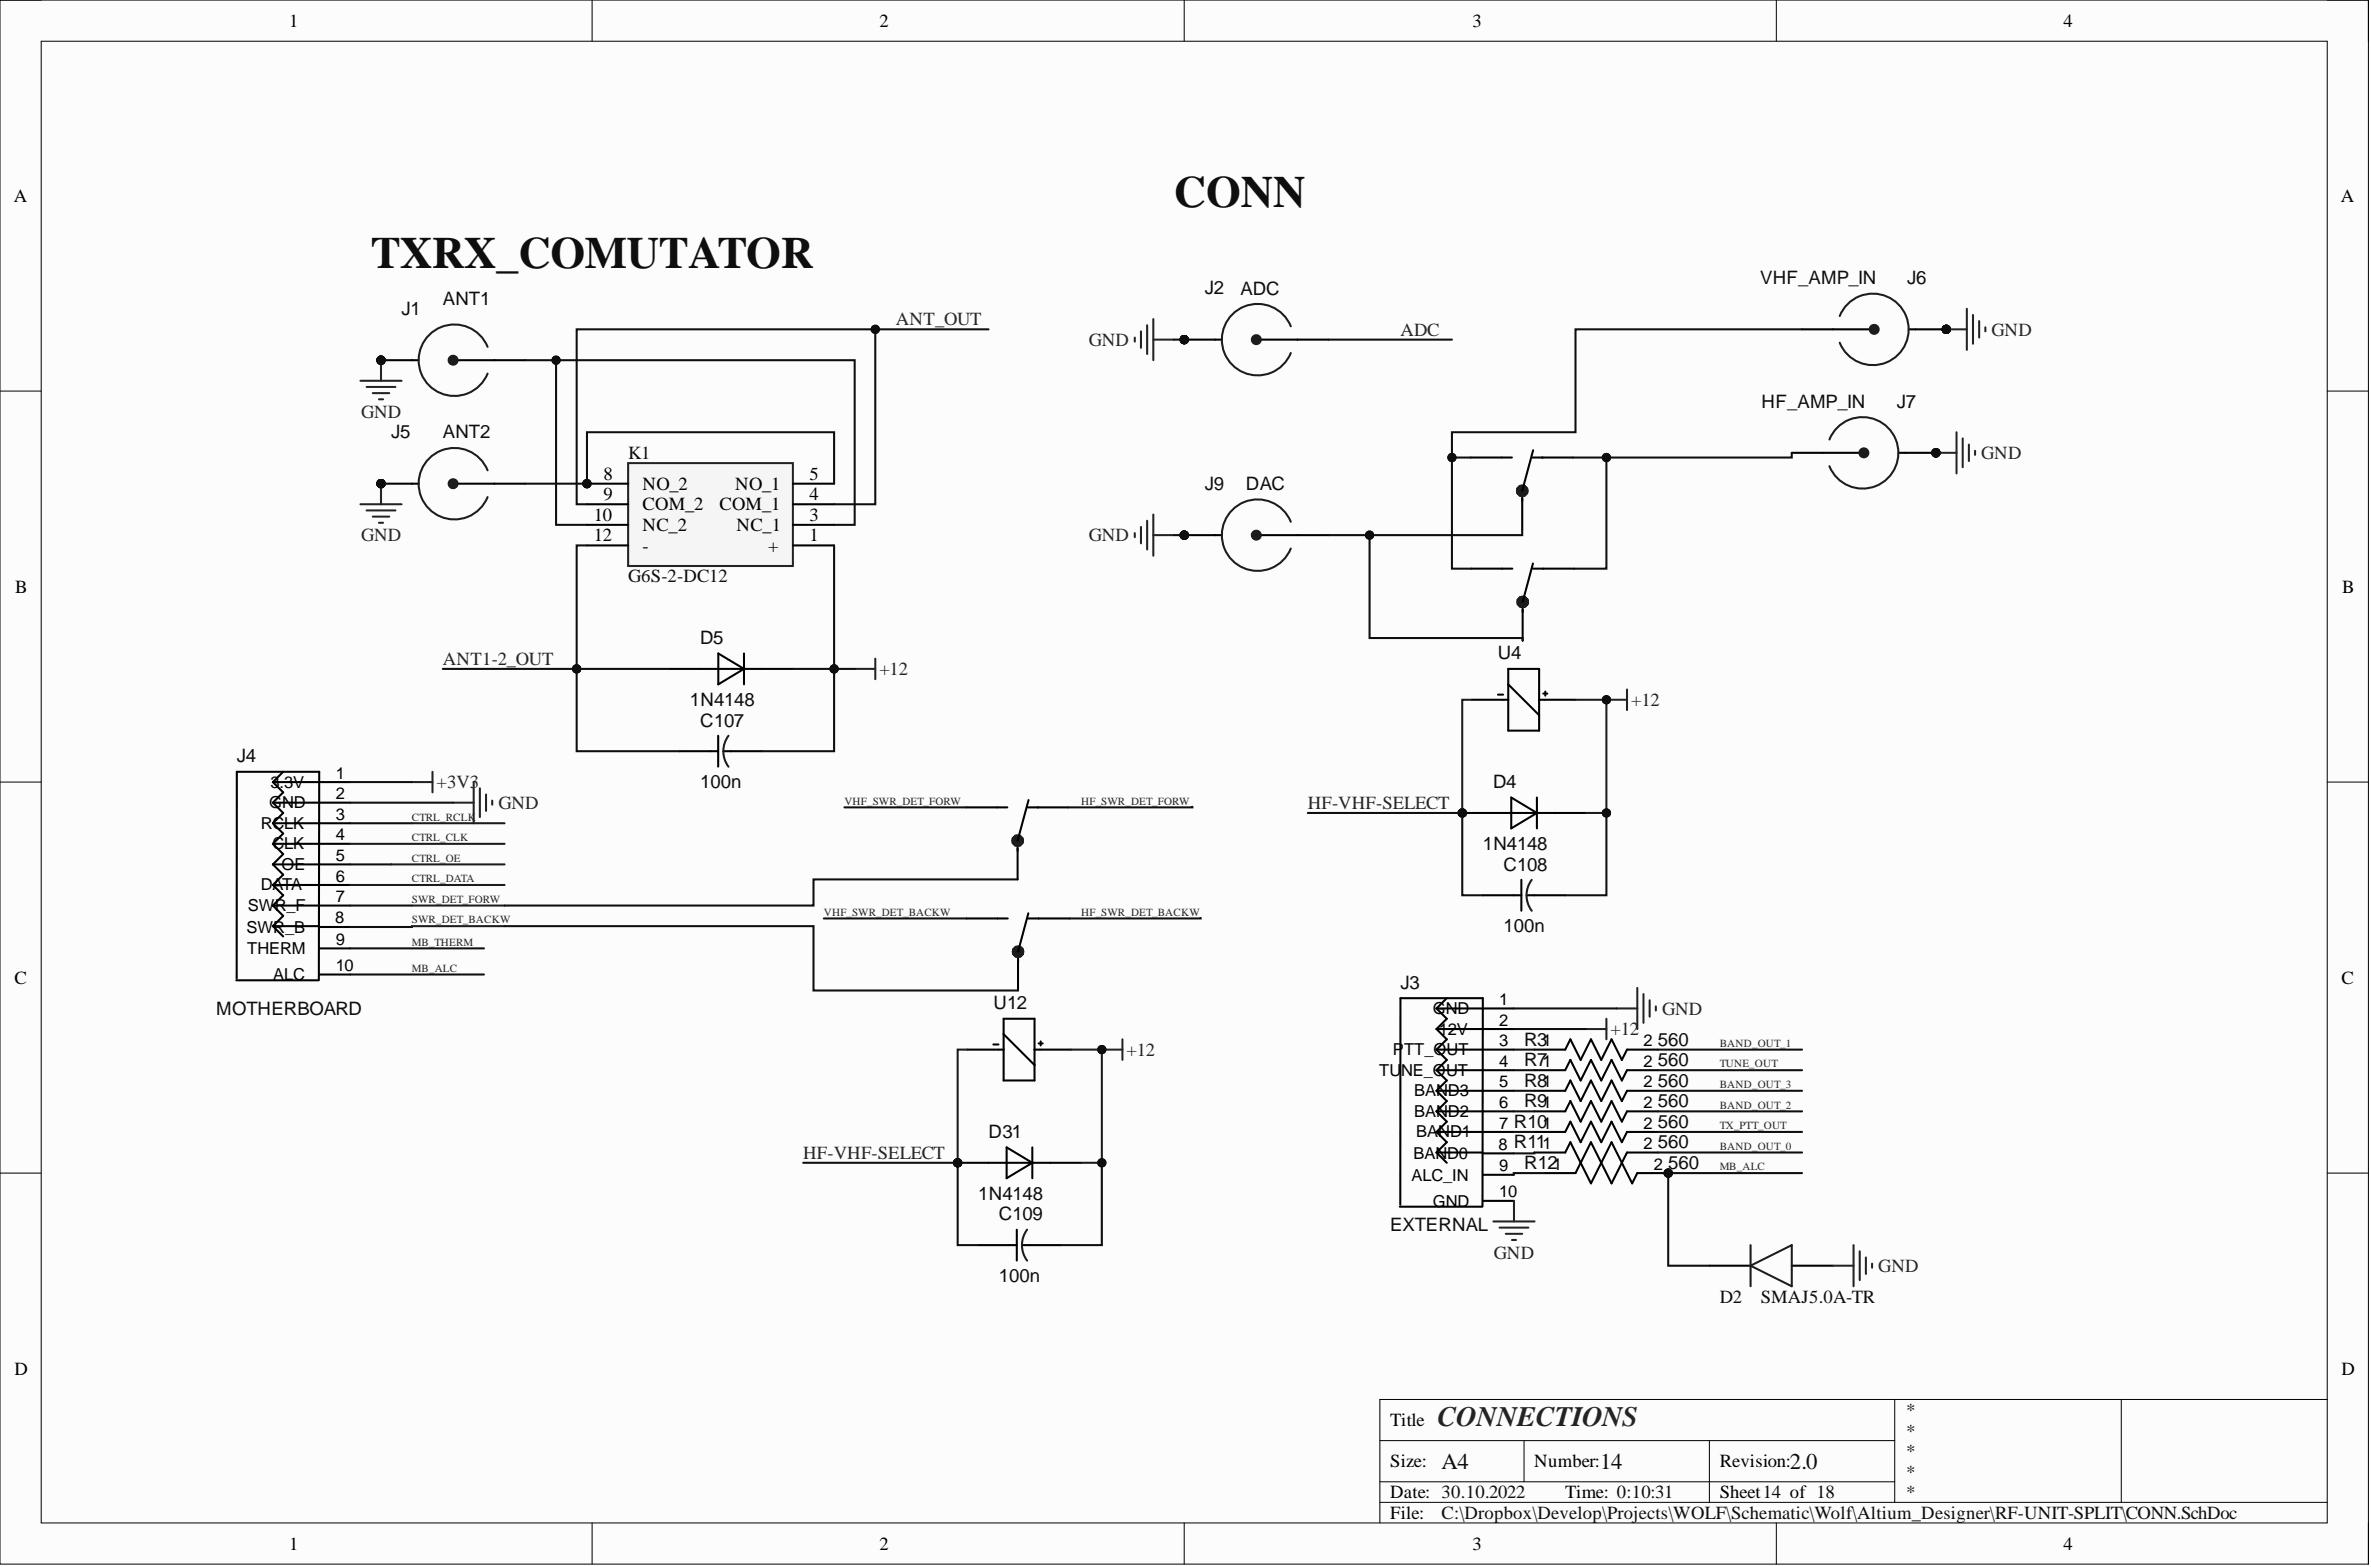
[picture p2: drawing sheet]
<svg xmlns="http://www.w3.org/2000/svg" width="292mm" height="193mm" viewBox="0 0 292 193" stroke-linecap="round" stroke-linejoin="round" font-family="sans-serif">
<defs><g id="words">
<g font-size="5.5" fill="#0e0e0e">
<text x="144.6" y="25.4">CONN</text>
<text x="45.7" y="33">TXRX_COMUTATOR</text>
</g>
<text font-size="3.5" fill="#262626" x="177.1" y="175.6">CONNECTIONS</text>
<g font-size="2.8" fill="#0e0e0e">
<text x="177.6" y="180.9">A4</text>
<text x="197.1" y="180.9">14</text>
<text x="220.5" y="180.9">2.0</text>
</g>
<g font-size="2.3">
<text x="35.6" y="3.3">1</text>
<text x="108.3" y="3.3">2</text>
<text x="181.4" y="3.3">3</text>
<text x="254.2" y="3.3">4</text>
<text x="1.7" y="24.8">A</text>
<text x="288.4" y="24.8">A</text>
<text x="74.3" y="59.1">8</text>
<text x="99.7" y="59.1">5</text>
<text x="73.2" y="64.1">10</text>
<text x="74.3" y="61.6">9</text>
<text x="79.2" y="60.3">NO_2</text>
<text x="79.2" y="62.9">COM_2</text>
<text x="79.2" y="65.4">NC_2</text>
<text x="88.6" y="62.9">COM_1</text>
<text x="90.6" y="60.3">NO_1</text>
<text x="90.7" y="65.4">NC_1</text>
<text x="99.7" y="64.1">3</text>
<text x="99.7" y="61.6">4</text>
<text x="73.2" y="66.7">12</text>
<text x="79.2" y="67.9">-</text>
<text x="94.6" y="67.9">+</text>
<text x="99.7" y="66.7">1</text>
<text x="1.9" y="73">B</text>
<text x="288.6" y="73">B</text>
<text x="1.8" y="121.1">C</text>
<text x="288.5" y="121.1">C</text>
<text x="1.8" y="169.3">D</text>
<text x="288.5" y="169.3">D</text>
<text x="171.3" y="175.6">Title</text>
<text x="171.3" y="180.7">Size:</text>
<text x="171.3" y="184.5">Date: 30.10.2022</text>
<text x="189" y="180.7">Number:</text>
<text x="192.8" y="184.5">Time: 0:10:31</text>
<text x="211.9" y="180.7">Revision:</text>
<text x="211.9" y="184.5">Sheet14 of 18</text>
<text x="35.6" y="190.8">1</text>
<text x="108.3" y="190.8">2</text>
<text x="171.3" y="187">File:</text>
<text x="181.4" y="190.8">3</text>
<text x="254.2" y="190.8">4</text>
</g>
<g font-size="2.3" fill="#0e0e0e">
<text x="216.8" y="35">VHF_AMP_IN</text>
<text x="234.9" y="35">J6</text>
<text x="49.5" y="38.8">J1</text>
<text x="54.6" y="37.5">ANT1</text>
<text x="148.4" y="36.2">J2</text>
<text x="152.8" y="36.3">ADC</text>
<text x="48.2" y="54">J5</text>
<text x="54.6" y="54">ANT2</text>
<text x="217" y="50.2">HF_AMP_IN</text>
<text x="233.7" y="50.2">J7</text>
<text x="77.4" y="56.5">K1</text>
<text x="148.4" y="60.3">J9</text>
<text x="153.5" y="60.3">DAC</text>
<text x="77.4" y="71.7">G6S-2-DC12</text>
<text x="86.3" y="79.3">D5</text>
<text x="184.5" y="81.2">U4</text>
<text x="85" y="86.9">1N4148</text>
<text x="86.3" y="89.5">C107</text>
<text x="29.2" y="93.9">J4</text>
<text x="86.3" y="97.1">100n</text>
<text x="183.9" y="97.1">D4</text>
<text x="182.7" y="104.7">1N4148</text>
<text x="185.2" y="107.2">C108</text>
<text x="185.2" y="114.8">100n</text>
<text x="26.6" y="124.9">MOTHERBOARD</text>
<text x="122.4" y="124.3">U12</text>
<text x="172.5" y="121.7">J3</text>
<text x="187.8" y="128.7">R3</text>
<text x="187.8" y="131.3">R7</text>
<text x="204.2" y="128.7">560</text>
<text x="204.2" y="131.3">560</text>
<text x="187.8" y="133.8">R8</text>
<text x="187.8" y="136.4">R9</text>
<text x="204.2" y="133.8">560</text>
<text x="204.2" y="136.4">560</text>
<text x="121.8" y="140.2">D31</text>
<text x="187.8" y="144">R12</text>
<text x="204.2" y="138.9">560</text>
<text x="204.2" y="141.4">560</text>
<text x="205.5" y="144">560</text>
<text x="120.5" y="147.8">1N4148</text>
<text x="123.1" y="150.3">C109</text>
<text x="171.3" y="151.6">EXTERNAL</text>
<text x="123.1" y="157.9">100n</text>
<text x="211.9" y="160.4">D2</text>
<text x="216.9" y="160.4">SMAJ5.0A-TR</text>
<text x="234.7" y="174.4">*</text>
<text x="234.7" y="176.9">*</text>
<text x="234.7" y="179.4">*</text>
<text x="234.7" y="182">*</text>
<text x="234.7" y="184.5">*</text>
<text x="177.6" y="187">C:\Dropbox\Develop\Projects\WOLF\Schematic\Wolf\Altium_Designer\RF-UNIT-SPLIT\CONN.SchDoc</text>
</g>
<g font-size="2.3" fill="#262626">
<text x="110.4" y="40">ANT_OUT</text>
<text x="172.5" y="41.3">ADC</text>
<text x="245.4" y="41.3">GND</text>
<text x="134.1" y="42.6">GND</text>
<text x="44.5" y="51.5">GND</text>
<text x="244.1" y="56.5">GND</text>
<text x="44.5" y="66.7">GND</text>
<text x="134.1" y="66.7">GND</text>
<text x="54.6" y="81.9">ANT1-2_OUT</text>
<text x="108.3" y="83.1">+12</text>
<text x="200.9" y="86.9">+12</text>
<text x="53.8" y="97.1">+3V3</text>
<text x="61.4" y="99.6">GND</text>
<text x="161.1" y="99.6">HF-VHF-SELECT</text>
<text x="204.8" y="124.9">GND</text>
<text x="138.8" y="130">+12</text>
<text x="198.4" y="127.5">+12</text>
<text x="99" y="142.7">HF-VHF-SELECT</text>
<text x="184" y="155">GND</text>
<text x="231.4" y="156.6">GND</text>
</g>
<g font-size="2">
<text x="41.4" y="95.9">1</text>
<text x="33.2" y="99.5">GND</text>
<text x="33.3" y="97">3.3V</text>
<text x="41.4" y="101">3</text>
<text x="41.4" y="98.4">2</text>
<text x="32.1" y="102.1">RCLK</text>
<text x="33.6" y="104.6">CLK</text>
<text x="34.7" y="107.1">OE</text>
<text x="41.4" y="106">5</text>
<text x="41.4" y="103.5">4</text>
<text x="30.5" y="112.2">SWR_F</text>
<text x="32.1" y="109.7">DATA</text>
<text x="41.3" y="113.7">8</text>
<text x="41.4" y="111.1">7</text>
<text x="41.4" y="108.6">6</text>
<text x="30.4" y="114.9">SWR_B</text>
<text x="30.4" y="117.5">THERM</text>
<text x="41.4" y="116.3">9</text>
<text x="41.4" y="119.5">10</text>
<text x="33.7" y="120.7">ALC</text>
<text x="176.5" y="124.9">GND</text>
<text x="184.7" y="123.8">1</text>
<text x="171.6" y="129.9">PTT_OUT</text>
<text x="177.3" y="127.4">12V</text>
<text x="184.7" y="131.4">4</text>
<text x="184.7" y="128.8">3</text>
<text x="184.7" y="126.3">2</text>
<text x="190" y="128.8">1</text>
<text x="190" y="131.4">1</text>
<text x="202.5" y="128.8">2</text>
<text x="202.5" y="131.4">2</text>
<text x="169.9" y="132.5">TU</text>
<text x="172.6" y="132.5">NE_OUT</text>
<text x="174.2" y="137.5">BAND2</text>
<text x="174.2" y="135">BAND3</text>
<text x="184.7" y="136.4">6</text>
<text x="184.7" y="133.9">5</text>
<text x="190" y="133.9">1</text>
<text x="190" y="136.4">1</text>
<text x="202.5" y="133.9">2</text>
<text x="202.5" y="136.4">2</text>
<text x="174.1" y="142.8">BAND0</text>
<text x="174.5" y="140.1">BAND1</text>
<text x="184.6" y="141.6">8 R111</text>
<text x="184.7" y="139">7 R101</text>
<text x="202.5" y="139">2</text>
<text x="202.5" y="141.5">2</text>
<text x="173.9" y="145.4">ALC_IN</text>
<text x="176.5" y="148.6">GND</text>
<text x="184.7" y="144.2">9</text>
<text x="184.7" y="147.4">10</text>
<text x="191.3" y="144">1</text>
<text x="203.7" y="144">2</text>
</g>
<g font-size="1.4" fill="#262626">
<text x="50.7" y="101">CTRL_RCLK</text>
<text x="104" y="99.1">VHF_SWR_DET_FORW</text>
<text x="133.2" y="99.1">HF_SWR_DET_FORW</text>
<text x="50.7" y="103.6">CTRL_CLK</text>
<text x="50.7" y="106.1">CTRL_OE</text>
<text x="50.7" y="108.6">CTRL_DATA</text>
<text x="50.7" y="111.2">SWR_DET_FORW</text>
<text x="50.7" y="113.7">SWR_DET_BACKW</text>
<text x="101.5" y="112.8">VHF_SWR_DET_BACKW</text>
<text x="133.2" y="112.8">HF_SWR_DET_BACKW</text>
<text x="50.7" y="116.5">MB_THERM</text>
<text x="50.7" y="119.7">MB_ALC</text>
<text x="211.9" y="131.5">TUNE_OUT</text>
<text x="211.9" y="128.9">BAND_OUT_1</text>
<text x="211.9" y="136.5">BAND_OUT_2</text>
<text x="211.9" y="134">BAND_OUT_3</text>
<text x="211.9" y="141.6">BAND_OUT_0</text>
<text x="211.9" y="139.1">TX_PTT_OUT</text>
<text x="211.9" y="144.1">MB_ALC</text>
</g>
</g></defs>
<path d="M0 0h291.8v192.6h-291.8z" fill-rule="evenodd" fill="#fcfcfc"/>
<path d="M0 0h291.8v192.6h-291.8z" fill="none" stroke="#000" stroke-width=".12"/>
<path d="M5.1 5.1h281.6v182.4h-281.6z" fill-rule="evenodd" fill="#fcfcfc"/>
<g fill="none" stroke="#000" stroke-width=".12">
<path d="M0 0h5.1M5.1 5.1h281.6v182.4h-281.6zM72.9 0v5.1M145.9 0v5.1M218.8 0v5.1M286.7 0h5.1v5.1M0 48.2h5.1M286.7 48.2h5.1M0 96.3h5.1M286.7 96.3h5.1M0 144.5h5.1M286.7 144.5h5.1"/>
<path d="M170 177.4h63.4M187.8 177.4v5.1M210.6 177.4v7.6M233.4 172.3v12.7M261.3 172.3v12.7M286.7 172.3h-116.7v15.2M72.9 187.5v5.1M145.9 187.5v5.1M170 185h116.7M170 182.5h63.4M218.8 187.5v5.1M291.8 187.5v5.1"/>
</g>
<g fill="none" stroke="#000" stroke-width=".25">
<path d="M33.6 98.8l1.3 1.3-1.3 1.3M33.6 98.8h9.5M33.6 96.3l1.3 1.3-1.3 1.2M33.6 96.3h9.5M34.9 95l-1.3 1.3M33.6 114.1h5.7M33.6 114.1l1.3 1.2M33.6 111.5l1.3 1.3-1.3 1.3M33.6 111.5h9.5M33.6 109l1.3 1.2-1.3 1.3M33.6 109h9.5M33.6 106.4l1.3 1.3-1.3 1.3"/>
<path d="M33.6 106.4h9.5M33.6 103.9l1.3 1.3-1.3 1.2M33.6 103.9h9.5M33.6 101.4l1.3 1.2-1.3 1.3M33.6 101.4h9.5M39.3 114.2h3.8M39.3 116.8h3.8M29.1 120.7h10.2M29.2 120.5v-25.5h10.1v25.7M39.4 120h3.8"/>
</g>
<g fill="none" stroke="#262626" stroke-width=".25">
<path d="M142.1 39.3v5.1M139.8 41.6v.5M140.6 40.8v2M141.3 40v3.6M142.1 41.8h2.5M139.8 65.6v.6M140.6 64.9v2M141.3 64.1v3.6M142.1 63.4v5M142.1 65.9h2.5M50.7 96.3h2.6M53.3 95v2.6"/>
<path d="M55.8 98.8h2.6M58.4 96.3v5.1M59.1 97.1v3.5M59.9 97.8v2.1M60.6 98.6v.5"/>
</g>
<circle cx="46.9" cy="44.4" r=".51" fill="#0e0e0e"/>
<circle cx="46.9" cy="44.4" r=".51" fill="none" stroke="#0e0e0e" stroke-width=".12"/>
<circle cx="46.9" cy="44.4" r=".51" fill="#0e0e0e"/>
<circle cx="46.9" cy="44.4" r=".51" fill="none" stroke="#0e0e0e" stroke-width=".12"/>
<circle cx="46.9" cy="44.4" r=".51" fill="#0e0e0e"/>
<circle cx="46.9" cy="44.4" r=".51" fill="none" stroke="#0e0e0e" stroke-width=".12"/>
<circle cx="46.9" cy="44.4" r=".51" fill="#0e0e0e"/>
<circle cx="46.9" cy="44.4" r=".51" fill="none" stroke="#0e0e0e" stroke-width=".12"/>
<path d="M50.7 44.4h.8M56.1 44.4h4.8" fill="none" stroke="#000" stroke-width=".25"/>
<circle cx="55.8" cy="44.4" r=".55" fill="#1c1c1c"/>
<g fill="none" stroke="#1c1c1c" stroke-width=".25">
<path d="M60.1 42.7a4.4 4.4 0 0 0-6.8-1.8 4.4 4.4 0 0 0 0 7 4.4 4.4 0 0 0 6.8-1.9"/>
<circle cx="55.8" cy="44.4" r=".55"/>
</g>
<path d="M46.9 44.4h3.8" fill="none" stroke="#000" stroke-width=".25"/>
<circle cx="46.9" cy="44.4" r=".51" fill="#0e0e0e"/>
<circle cx="46.9" cy="44.4" r=".51" fill="none" stroke="#0e0e0e" stroke-width=".12"/>
<path d="M46.9 44.4h.5M60.9 44.4h3.8" fill="none" stroke="#000" stroke-width=".25"/>
<circle cx="46.9" cy="44.4" r=".51" fill="#0e0e0e"/>
<circle cx="46.9" cy="44.4" r=".51" fill="none" stroke="#0e0e0e" stroke-width=".12"/>
<path d="M46.9 44.4h.5" fill="none" stroke="#000" stroke-width=".25"/>
<circle cx="46.9" cy="44.4" r=".51" fill="#0e0e0e"/>
<circle cx="46.9" cy="44.4" r=".51" fill="none" stroke="#0e0e0e" stroke-width=".12"/>
<path d="M46.9 44.4h.5" fill="none" stroke="#000" stroke-width=".25"/>
<circle cx="46.9" cy="44.4" r=".51" fill="#0e0e0e"/>
<circle cx="46.9" cy="44.4" r=".51" fill="none" stroke="#0e0e0e" stroke-width=".12"/>
<path d="M44.4 46.9h5.1M45.2 47.7h3.5M45.9 48.4h2.1M46.7 49.2h.5M46.9 44.4v2.5" fill="none" stroke="#262626" stroke-width=".25"/>
<circle cx="46.9" cy="44.4" r=".51" fill="#0e0e0e"/>
<circle cx="46.9" cy="44.4" r=".51" fill="none" stroke="#0e0e0e" stroke-width=".12"/>
<circle cx="145.9" cy="41.8" r=".51" fill="#0e0e0e"/>
<circle cx="145.9" cy="41.8" r=".51" fill="none" stroke="#0e0e0e" stroke-width=".12"/>
<circle cx="145.9" cy="41.8" r=".51" fill="#0e0e0e"/>
<circle cx="145.9" cy="41.8" r=".51" fill="none" stroke="#0e0e0e" stroke-width=".12"/>
<circle cx="145.9" cy="41.8" r=".51" fill="#0e0e0e"/>
<circle cx="145.9" cy="41.8" r=".51" fill="none" stroke="#0e0e0e" stroke-width=".12"/>
<circle cx="145.9" cy="41.8" r=".51" fill="#0e0e0e"/>
<circle cx="145.9" cy="41.8" r=".51" fill="none" stroke="#0e0e0e" stroke-width=".12"/>
<path d="M149.7 41.8h.8M155 41.8h4.9" fill="none" stroke="#000" stroke-width=".25"/>
<circle cx="154.8" cy="41.8" r=".55" fill="#1c1c1c"/>
<g fill="none" stroke="#1c1c1c" stroke-width=".25">
<path d="M159 40.2a4.4 4.4 0 0 0-6.7-1.9 4.4 4.4 0 0 0 0 7 4.4 4.4 0 0 0 6.7-1.8"/>
<circle cx="154.8" cy="41.8" r=".55"/>
</g>
<path d="M145.9 41.8h3.8" fill="none" stroke="#000" stroke-width=".25"/>
<circle cx="145.9" cy="41.8" r=".51" fill="#0e0e0e"/>
<circle cx="145.9" cy="41.8" r=".51" fill="none" stroke="#0e0e0e" stroke-width=".12"/>
<path d="M145.9 41.8h.5M159.8 41.8h3.9" fill="none" stroke="#000" stroke-width=".25"/>
<circle cx="145.9" cy="41.8" r=".51" fill="#0e0e0e"/>
<circle cx="145.9" cy="41.8" r=".51" fill="none" stroke="#0e0e0e" stroke-width=".12"/>
<path d="M145.9 41.8h.5" fill="none" stroke="#000" stroke-width=".25"/>
<circle cx="145.9" cy="41.8" r=".51" fill="#0e0e0e"/>
<circle cx="145.9" cy="41.8" r=".51" fill="none" stroke="#0e0e0e" stroke-width=".12"/>
<path d="M145.9 41.8h.5" fill="none" stroke="#000" stroke-width=".25"/>
<circle cx="145.9" cy="41.8" r=".51" fill="#0e0e0e"/>
<circle cx="145.9" cy="41.8" r=".51" fill="none" stroke="#0e0e0e" stroke-width=".12"/>
<circle cx="145.9" cy="65.9" r=".51" fill="#0e0e0e"/>
<circle cx="145.9" cy="65.9" r=".51" fill="none" stroke="#0e0e0e" stroke-width=".12"/>
<circle cx="145.9" cy="65.9" r=".51" fill="#0e0e0e"/>
<circle cx="145.9" cy="65.9" r=".51" fill="none" stroke="#0e0e0e" stroke-width=".12"/>
<circle cx="145.9" cy="65.9" r=".51" fill="#0e0e0e"/>
<circle cx="145.9" cy="65.9" r=".51" fill="none" stroke="#0e0e0e" stroke-width=".12"/>
<circle cx="145.9" cy="65.9" r=".51" fill="#0e0e0e"/>
<circle cx="145.9" cy="65.9" r=".51" fill="none" stroke="#0e0e0e" stroke-width=".12"/>
<path d="M149.7 65.9h.8M155 65.9h4.9" fill="none" stroke="#000" stroke-width=".25"/>
<circle cx="154.8" cy="65.9" r=".55" fill="#1c1c1c"/>
<g fill="none" stroke="#1c1c1c" stroke-width=".25">
<path d="M159 64.3a4.4 4.4 0 0 0-6.7-1.9 4.4 4.4 0 0 0 0 7 4.4 4.4 0 0 0 6.7-1.9"/>
<circle cx="154.8" cy="65.9" r=".55"/>
</g>
<path d="M145.9 65.9h3.8" fill="none" stroke="#000" stroke-width=".25"/>
<circle cx="145.9" cy="65.9" r=".51" fill="#0e0e0e"/>
<circle cx="145.9" cy="65.9" r=".51" fill="none" stroke="#0e0e0e" stroke-width=".12"/>
<path d="M145.9 65.9h.5M159.8 65.9h3.9" fill="none" stroke="#000" stroke-width=".25"/>
<circle cx="145.9" cy="65.9" r=".51" fill="#0e0e0e"/>
<circle cx="145.9" cy="65.9" r=".51" fill="none" stroke="#0e0e0e" stroke-width=".12"/>
<path d="M145.9 65.9h.5" fill="none" stroke="#000" stroke-width=".25"/>
<circle cx="145.9" cy="65.9" r=".51" fill="#0e0e0e"/>
<circle cx="145.9" cy="65.9" r=".51" fill="none" stroke="#0e0e0e" stroke-width=".12"/>
<path d="M145.9 65.9h.5" fill="none" stroke="#000" stroke-width=".25"/>
<circle cx="145.9" cy="65.9" r=".51" fill="#0e0e0e"/>
<circle cx="145.9" cy="65.9" r=".51" fill="none" stroke="#0e0e0e" stroke-width=".12"/>
<g fill="none" stroke="#000" stroke-width=".25">
<path d="M177 139.4l1.2 1.3-1.2 1.2M177 139.4h9.5M177 136.9l1.2 1.2-1.2 1.3M177 136.9h9.5M177 134.3l1.2 1.3-1.2 1.3M177 134.3h9.5M177 131.8l1.2 1.3-1.2 1.2M177 131.8h9.5M177 129.3l1.2 1.2-1.2 1.3M177 129.3h9.5M177 126.7l1.2 1.3-1.2 1.3M177 126.7h9.5"/>
<path d="M177 124.2l1.2 1.3-1.2 1.2M177 124.2h9.5M178.2 122.9l-1.2 1.3M172.5 148.6h10.1M172.5 148.4v-25.5h10.2l-.1 25.6M177 141.9h5.7M177 141.9l1.2 1.3M182.6 142h3.8M182.7 144.7h3.8M182.7 147.9h3.8"/>
</g>
<path d="M195.4 126.7h2.5M197.9 125.5v2.5M199.2 124.2h2.5M201.7 121.7v5M202.5 122.4v3.6M203.2 123.2v2M204 123.9v.5" fill="none" stroke="#262626" stroke-width=".25"/>
<circle cx="46.9" cy="59.6" r=".51" fill="#0e0e0e"/>
<circle cx="46.9" cy="59.6" r=".51" fill="none" stroke="#0e0e0e" stroke-width=".12"/>
<circle cx="46.9" cy="59.6" r=".51" fill="#0e0e0e"/>
<circle cx="46.9" cy="59.6" r=".51" fill="none" stroke="#0e0e0e" stroke-width=".12"/>
<circle cx="46.9" cy="59.6" r=".51" fill="#0e0e0e"/>
<circle cx="46.9" cy="59.6" r=".51" fill="none" stroke="#0e0e0e" stroke-width=".12"/>
<circle cx="46.9" cy="59.6" r=".51" fill="#0e0e0e"/>
<circle cx="46.9" cy="59.6" r=".51" fill="none" stroke="#0e0e0e" stroke-width=".12"/>
<path d="M50.7 59.6h.8M56.1 59.6h4.8" fill="none" stroke="#000" stroke-width=".25"/>
<circle cx="55.8" cy="59.6" r=".55" fill="#1c1c1c"/>
<g fill="none" stroke="#1c1c1c" stroke-width=".25">
<path d="M60.1 57.9a4.4 4.4 0 0 0-6.8-1.8 4.4 4.4 0 0 0 0 7 4.4 4.4 0 0 0 6.8-1.9"/>
<circle cx="55.8" cy="59.6" r=".55"/>
</g>
<path d="M46.9 59.6h3.8" fill="none" stroke="#000" stroke-width=".25"/>
<circle cx="46.9" cy="59.6" r=".51" fill="#0e0e0e"/>
<circle cx="46.9" cy="59.6" r=".51" fill="none" stroke="#0e0e0e" stroke-width=".12"/>
<path d="M46.9 59.6h.5M60.9 59.6h3.8" fill="none" stroke="#000" stroke-width=".25"/>
<circle cx="46.9" cy="59.6" r=".51" fill="#0e0e0e"/>
<circle cx="46.9" cy="59.6" r=".51" fill="none" stroke="#0e0e0e" stroke-width=".12"/>
<path d="M46.9 59.6h.5" fill="none" stroke="#000" stroke-width=".25"/>
<circle cx="46.9" cy="59.6" r=".51" fill="#0e0e0e"/>
<circle cx="46.9" cy="59.6" r=".51" fill="none" stroke="#0e0e0e" stroke-width=".12"/>
<path d="M46.9 59.6h.5" fill="none" stroke="#000" stroke-width=".25"/>
<circle cx="46.9" cy="59.6" r=".51" fill="#0e0e0e"/>
<circle cx="46.9" cy="59.6" r=".51" fill="none" stroke="#0e0e0e" stroke-width=".12"/>
<path d="M46.9 59.6v2.5M44.4 62.1h5.1M45.2 62.9h3.5M45.9 63.6h2.1M46.7 64.4h.5" fill="none" stroke="#262626" stroke-width=".25"/>
<circle cx="46.9" cy="59.6" r=".51" fill="#0e0e0e"/>
<circle cx="46.9" cy="59.6" r=".51" fill="none" stroke="#0e0e0e" stroke-width=".12"/>
<path d="M189 129.3h3.8l.7-1.3 1.2 2.5 1.3-2.5 1.3 2.5 1.2-2.5 1.3 2.5 .6-1.2h3.8M189 134.3h3.8l.7-1.2 1.2 2.5 1.3-2.5 1.3 2.5 1.2-2.5 1.3 2.5 .6-1.3h3.8M189 139.4h3.8l.7-1.3 1.2 2.6 1.3-2.6 1.3 2.6 1.2-2.6 1.3 2.6 .6-1.3h3.8M189 131.8h3.8l.7-1.3 1.2 2.6 1.3-2.6 1.3 2.6 1.2-2.6 1.3 2.6 .6-1.3h3.8M189 136.9h3.8l.7-1.3 1.2 2.5 1.3-2.5 1.3 2.5 1.2-2.5 1.3 2.5 .6-1.2h3.8M189 141.9h3.8l.7-1.2 1.2 2.5 1.3-2.5 1.3 2.5 1.2-2.5 1.3 2.5 .6-1.3h3.8M210.6 155.9h5.1M220.7 155.9h5.1" fill="none" stroke="#000" stroke-width=".25"/>
<path d="M215.7 155.9l5-2.6v5.1zM215.7 153.3v5.1" fill="none" stroke="#1c1c1c" stroke-width=".25"/>
<path d="M225.8 155.9h2.6M228.4 153.3v5.1M229.1 154.1v3.5M229.9 154.9v2M230.6 155.6v.5" fill="none" stroke="#262626" stroke-width=".25"/>
<circle cx="205.5" cy="144.5" r=".51" fill="#0e0e0e"/>
<circle cx="205.5" cy="144.5" r=".51" fill="none" stroke="#0e0e0e" stroke-width=".12"/>
<path d="M190.3 144.5h3.8l.6-1.3 1.3 2.5 1.3-2.5 1.2 2.5 1.3-2.5 1.3 2.5 .6-1.2h3.8" fill="none" stroke="#000" stroke-width=".25"/>
<circle cx="205.5" cy="144.5" r=".51" fill="#0e0e0e"/>
<circle cx="205.5" cy="144.5" r=".51" fill="none" stroke="#0e0e0e" stroke-width=".12"/>
<circle cx="205.5" cy="144.5" r=".51" fill="#0e0e0e"/>
<circle cx="205.5" cy="144.5" r=".51" fill="none" stroke="#0e0e0e" stroke-width=".12"/>
<path d="M184 150.4h5.1M184.7 151.2h3.6M185.5 151.9h2M186.3 152.7h.5M186.5 147.9v2.5" fill="none" stroke="#262626" stroke-width=".25"/>
<circle cx="180.1" cy="100.1" r=".51" fill="#0e0e0e"/>
<circle cx="180.1" cy="100.1" r=".51" fill="none" stroke="#0e0e0e" stroke-width=".12"/>
<path d="M186.2 98.2l3.1 1.9-3.1 1.9zM189.3 98.2v3.8M180.1 100.1h11.5" fill="none" stroke="#000" stroke-width=".25"/>
<circle cx="180.1" cy="100.1" r=".51" fill="#0e0e0e"/>
<circle cx="180.1" cy="100.1" r=".51" fill="none" stroke="#0e0e0e" stroke-width=".12"/>
<path d="M191.6 100.1h3.8" fill="none" stroke="#000" stroke-width=".25"/>
<path d="M197.9 86.2h2.5M200.4 84.9v2.5" fill="none" stroke="#262626" stroke-width=".25"/>
<circle cx="197.9" cy="86.2" r=".51" fill="#0e0e0e"/>
<circle cx="197.9" cy="86.2" r=".51" fill="none" stroke="#0e0e0e" stroke-width=".12"/>
<g fill="none" stroke="#000" stroke-width=".25">
<path d="M181.2 56.3h5.1M188.8 56.3h5M188.9 55.4l-1.4 5v4.8M181.2 70h5.1M188.9 69.4l-1.3 4.7v4.8M188.9 70h5M82.5 82.4h15.2M88.5 80.5l3.2 1.9-3.2 1.9zM91.7 80.5v3.8M181.3 86.2h3.8M184.5 85.5h.7M185.2 86.2h.6"/>
<path d="M185.8 82.4h3.8v7.6h-3.8zM185.8 84.3l3.8 3.8M189.6 86.2h.7M190.1 85.4h.5M190.3 86.2h3.8M190.4 85.2v.5"/>
</g>
<g fill="none" stroke="#1c1c1c" stroke-width="1.3">
<circle cx="187.5" cy="60.4" r=".13"/>
<circle cx="187.6" cy="74.1" r=".13"/>
</g>
<path d="M105.3 82.4h2.5M107.8 81.1v2.5" fill="none" stroke="#262626" stroke-width=".25"/>
<circle cx="72.3" cy="59.6" r=".51" fill="#0e0e0e"/>
<circle cx="72.3" cy="59.6" r=".51" fill="none" stroke="#0e0e0e" stroke-width=".12"/>
<path d="M77.4 57h20.3v12.7h-20.3z" fill-rule="evenodd" fill="#f5f5f5"/>
<path d="M77.4 57h20.3v12.7h-20.3z" fill="none" stroke="#262626" stroke-width=".25"/>
<path d="M72.3 59.6h5.1M97.7 59.6h5.1M97.7 67.2h5.1M97.7 64.6h5.1M97.7 62.1h5.1" fill="none" stroke="#000" stroke-width=".25"/>
<circle cx="72.3" cy="59.6" r=".51" fill="#0e0e0e"/>
<circle cx="72.3" cy="59.6" r=".51" fill="none" stroke="#0e0e0e" stroke-width=".12"/>
<path d="M72.3 62.1h5.1M72.3 64.6h5.1M72.3 67.2h5.1" fill="none" stroke="#000" stroke-width=".25"/>
<circle cx="118" cy="143.2" r=".51" fill="#0e0e0e"/>
<circle cx="118" cy="143.2" r=".51" fill="none" stroke="#0e0e0e" stroke-width=".12"/>
<path d="M118 143.2h11.4M124 141.3l3.2 1.9-3.2 1.9zM127.2 141.3v3.8" fill="none" stroke="#000" stroke-width=".25"/>
<circle cx="118" cy="143.2" r=".51" fill="#0e0e0e"/>
<circle cx="118" cy="143.2" r=".51" fill="none" stroke="#0e0e0e" stroke-width=".12"/>
<path d="M129.4 143.2h3.8" fill="none" stroke="#000" stroke-width=".25"/>
<path d="M135.7 129.3h2.6M138.3 128v2.5" fill="none" stroke="#262626" stroke-width=".25"/>
<circle cx="135.7" cy="129.3" r=".51" fill="#0e0e0e"/>
<circle cx="135.7" cy="129.3" r=".51" fill="none" stroke="#0e0e0e" stroke-width=".12"/>
<g fill="none" stroke="#000" stroke-width=".25">
<path d="M119 99.4h5.1M126.6 99.4h5M126.7 98.5l-1.3 5v4.8M119.1 113.1h5.1M126.7 112.5l-1.3 4.7v4.8M126.7 113.1h5.1M119.2 129.3h3.8M122.4 128.6h.6M123 129.3h.6M123.6 125.5h3.8v7.6h-3.8zM123.6 127.4l3.8 3.8M127.4 129.3h.7"/>
<path d="M128 128.5h.5M128.1 129.3h3.8M128.2 128.2v.5"/>
</g>
<g fill="none" stroke="#1c1c1c" stroke-width="1.3">
<circle cx="125.4" cy="103.5" r=".13"/>
<circle cx="125.4" cy="117.2" r=".13"/>
</g>
<path d="M163.7 41.8h15.2M43.1 98.8h12.7M43.1 96.3h7.6M54.6 82.4h27.9M43.1 116.8h16.5M43.1 111.5h7.6M43.1 106.4h5.1M43.1 101.4h7.6M50.7 114.1v.1h-7.6M43.2 120h16.4" fill="none" stroke="#0e0e0e" stroke-width=".25"/>
<path d="M43.1 109h19.1M43.1 103.9h19.1M48.2 106.4h14M50.7 114.1h11.5M50.7 111.5h11.5M50.7 101.4h11.5" fill="none" stroke="#1c1c1c" stroke-width=".25"/>
<circle cx="71" cy="82.4" r=".51" fill="#0e0e0e"/>
<circle cx="71" cy="82.4" r=".51" fill="none" stroke="#0e0e0e" stroke-width=".12"/>
<path d="M64.7 59.6h7.6M62.2 114.1h38v7.9h25.2M125.4 108.3h-25.2v3.2h-38" fill="none" stroke="#0e0e0e" stroke-width=".25"/>
<circle cx="72.3" cy="59.6" r=".51" fill="#0e0e0e"/>
<circle cx="72.3" cy="59.6" r=".51" fill="none" stroke="#0e0e0e" stroke-width=".12"/>
<path d="M64.7 44.4h3.8v20.2h3.8" fill="none" stroke="#0e0e0e" stroke-width=".25"/>
<circle cx="68.5" cy="44.4" r=".51" fill="#0e0e0e"/>
<circle cx="68.5" cy="44.4" r=".51" fill="none" stroke="#0e0e0e" stroke-width=".12"/>
<path d="M68.5 44.4h36.8v20.2h-2.5" fill="none" stroke="#0e0e0e" stroke-width=".25"/>
<circle cx="68.5" cy="44.4" r=".51" fill="#0e0e0e"/>
<circle cx="68.5" cy="44.4" r=".51" fill="none" stroke="#0e0e0e" stroke-width=".12"/>
<path d="M72.3 67.2h-1.3v15.2" fill="none" stroke="#0e0e0e" stroke-width=".25"/>
<circle cx="71" cy="82.4" r=".51" fill="#0e0e0e"/>
<circle cx="71" cy="82.4" r=".51" fill="none" stroke="#0e0e0e" stroke-width=".12"/>
<path d="M72.3 62.1h-1.3v-21.5h36.8v21.5h-5" fill="none" stroke="#0e0e0e" stroke-width=".25"/>
<circle cx="107.8" cy="40.6" r=".51" fill="#0e0e0e"/>
<circle cx="107.8" cy="40.6" r=".51" fill="none" stroke="#0e0e0e" stroke-width=".12"/>
<path d="M72.3 59.6v-6.4h30.5v6.4" fill="none" stroke="#0e0e0e" stroke-width=".25"/>
<circle cx="72.3" cy="59.6" r=".51" fill="#0e0e0e"/>
<circle cx="72.3" cy="59.6" r=".51" fill="none" stroke="#0e0e0e" stroke-width=".12"/>
<path d="M102.8 67.2v15.2h-5.1" fill="none" stroke="#0e0e0e" stroke-width=".25"/>
<circle cx="102.8" cy="82.4" r=".51" fill="#0e0e0e"/>
<circle cx="102.8" cy="82.4" r=".51" fill="none" stroke="#0e0e0e" stroke-width=".12"/>
<path d="M99 143.2h19" fill="none" stroke="#0e0e0e" stroke-width=".25"/>
<circle cx="118" cy="143.2" r=".51" fill="#0e0e0e"/>
<circle cx="118" cy="143.2" r=".51" fill="none" stroke="#0e0e0e" stroke-width=".12"/>
<path d="M102.8 82.4h2.5" fill="none" stroke="#0e0e0e" stroke-width=".25"/>
<circle cx="102.8" cy="82.4" r=".51" fill="#0e0e0e"/>
<circle cx="102.8" cy="82.4" r=".51" fill="none" stroke="#0e0e0e" stroke-width=".12"/>
<path d="M107.8 40.6h14M104 99.4h15" fill="none" stroke="#0e0e0e" stroke-width=".25"/>
<circle cx="107.8" cy="40.6" r=".51" fill="#0e0e0e"/>
<circle cx="107.8" cy="40.6" r=".51" fill="none" stroke="#0e0e0e" stroke-width=".12"/>
<path d="M119.2 129.3h-1.2v13.9" fill="none" stroke="#1c1c1c" stroke-width=".25"/>
<circle cx="118" cy="143.2" r=".51" fill="#0e0e0e"/>
<circle cx="118" cy="143.2" r=".51" fill="none" stroke="#0e0e0e" stroke-width=".12"/>
<path d="M146.9 99.4h-15.3M147.9 113v.1h-16.1" fill="none" stroke="#0e0e0e" stroke-width=".25"/>
<path d="M131.9 129.3h3.8v13.9h-2.5" fill="none" stroke="#1c1c1c" stroke-width=".25"/>
<circle cx="135.7" cy="143.2" r=".51" fill="#0e0e0e"/>
<circle cx="135.7" cy="143.2" r=".51" fill="none" stroke="#0e0e0e" stroke-width=".12"/>
<circle cx="135.7" cy="129.3" r=".51" fill="#0e0e0e"/>
<circle cx="135.7" cy="129.3" r=".51" fill="none" stroke="#0e0e0e" stroke-width=".12"/>
<path d="M144.6 65.9h1.3M186.5 139.4h2.5M186.5 136.9h2.5M186.5 134.3h2.5M186.5 131.8h2.5M186.5 129.3h2.5M186.5 126.7h8.9M186.5 124.2h12.7M189 141.9v.1h-2.6M190.3 144.5h-3.8v.2" fill="none" stroke="#0e0e0e" stroke-width=".25"/>
<circle cx="145.9" cy="65.9" r=".51" fill="#0e0e0e"/>
<circle cx="145.9" cy="65.9" r=".51" fill="none" stroke="#0e0e0e" stroke-width=".12"/>
<path d="M144.6 41.8h1.3" fill="none" stroke="#0e0e0e" stroke-width=".25"/>
<circle cx="145.9" cy="41.8" r=".51" fill="#0e0e0e"/>
<circle cx="145.9" cy="41.8" r=".51" fill="none" stroke="#0e0e0e" stroke-width=".12"/>
<path d="M204.2 139.4h17.8M204.2 136.9h17.8M204.2 134.3h17.8M204.2 131.8h17.8M204.2 129.3h17.8M204.2 141.9h17.8M222 144.5h-16.5v11.4h5.1" fill="none" stroke="#0e0e0e" stroke-width=".25"/>
<circle cx="205.5" cy="144.5" r=".51" fill="#0e0e0e"/>
<circle cx="205.5" cy="144.5" r=".51" fill="none" stroke="#0e0e0e" stroke-width=".12"/>
<path d="M161.1 100.1h19" fill="none" stroke="#0e0e0e" stroke-width=".25"/>
<circle cx="180.1" cy="100.1" r=".51" fill="#0e0e0e"/>
<circle cx="180.1" cy="100.1" r=".51" fill="none" stroke="#0e0e0e" stroke-width=".12"/>
<path d="M163.7 65.9h5v12.7h18.9v.3" fill="none" stroke="#0e0e0e" stroke-width=".25"/>
<circle cx="168.7" cy="65.9" r=".51" fill="#0e0e0e"/>
<circle cx="168.7" cy="65.9" r=".51" fill="none" stroke="#0e0e0e" stroke-width=".12"/>
<path d="M187.5 65.2v.7h-18.8" fill="none" stroke="#0e0e0e" stroke-width=".25"/>
<circle cx="168.7" cy="65.9" r=".51" fill="#0e0e0e"/>
<circle cx="168.7" cy="65.9" r=".51" fill="none" stroke="#0e0e0e" stroke-width=".12"/>
<path d="M181.2 56.3h-2.3v13.7h2.3" fill="none" stroke="#0e0e0e" stroke-width=".25"/>
<circle cx="178.9" cy="56.3" r=".51" fill="#0e0e0e"/>
<circle cx="178.9" cy="56.3" r=".51" fill="none" stroke="#0e0e0e" stroke-width=".12"/>
<path d="M181.3 86.2h-1.2v13.9" fill="none" stroke="#1c1c1c" stroke-width=".25"/>
<circle cx="180.1" cy="100.1" r=".51" fill="#0e0e0e"/>
<circle cx="180.1" cy="100.1" r=".51" fill="none" stroke="#0e0e0e" stroke-width=".12"/>
<path d="M193.8 56.3h4.1v13.7h-4" fill="none" stroke="#0e0e0e" stroke-width=".25"/>
<circle cx="197.9" cy="56.3" r=".51" fill="#0e0e0e"/>
<circle cx="197.9" cy="56.3" r=".51" fill="none" stroke="#0e0e0e" stroke-width=".12"/>
<path d="M194.1 86.2h3.8v13.9h-2.5" fill="none" stroke="#1c1c1c" stroke-width=".25"/>
<circle cx="197.9" cy="100.1" r=".51" fill="#0e0e0e"/>
<circle cx="197.9" cy="100.1" r=".51" fill="none" stroke="#0e0e0e" stroke-width=".12"/>
<circle cx="197.9" cy="86.2" r=".51" fill="#0e0e0e"/>
<circle cx="197.9" cy="86.2" r=".51" fill="none" stroke="#0e0e0e" stroke-width=".12"/>
<path d="M102.8 82.4v10.1h-8.9M101.5 113.1h17.6" fill="none" stroke="#0e0e0e" stroke-width=".25"/>
<path d="M83.7 92.5h4.8M88.5 90.6v3.8M89.1 92.5h4.8" fill="none" stroke="#000" stroke-width=".25"/>
<path d="M89.7 90.6a3.2 3.2 0 0 0 0 3.8" fill="none" stroke="#1c1c1c" stroke-width=".25"/>
<circle cx="102.8" cy="82.4" r=".51" fill="#0e0e0e"/>
<circle cx="102.8" cy="82.4" r=".51" fill="none" stroke="#0e0e0e" stroke-width=".12"/>
<path d="M71 82.4v10.1h12.7" fill="none" stroke="#0e0e0e" stroke-width=".25"/>
<circle cx="71" cy="82.4" r=".51" fill="#0e0e0e"/>
<circle cx="71" cy="82.4" r=".51" fill="none" stroke="#0e0e0e" stroke-width=".12"/>
<path d="M120.5 153.3h4.8M125.3 151.4v3.8M125.9 153.3h4.8" fill="none" stroke="#000" stroke-width=".25"/>
<path d="M126.5 151.4a3.2 3.2 0 0 0 0 3.8" fill="none" stroke="#1c1c1c" stroke-width=".25"/>
<path d="M118 143.2v10.1h2.5" fill="none" stroke="#0e0e0e" stroke-width=".25"/>
<circle cx="118" cy="143.2" r=".51" fill="#0e0e0e"/>
<circle cx="118" cy="143.2" r=".51" fill="none" stroke="#0e0e0e" stroke-width=".12"/>
<path d="M135.7 143.2v10.1h-5" fill="none" stroke="#0e0e0e" stroke-width=".25"/>
<circle cx="135.7" cy="143.2" r=".51" fill="#0e0e0e"/>
<circle cx="135.7" cy="143.2" r=".51" fill="none" stroke="#0e0e0e" stroke-width=".12"/>
<path d="M182.7 110.2h4.7M187.4 108.3v3.8M188.1 110.2h4.7" fill="none" stroke="#000" stroke-width=".25"/>
<path d="M188.7 108.3a3.1 3.1 0 0 0 0 3.9" fill="none" stroke="#1c1c1c" stroke-width=".25"/>
<path d="M180.1 100.1v10.1h2.6" fill="none" stroke="#0e0e0e" stroke-width=".25"/>
<circle cx="180.1" cy="100.1" r=".51" fill="#0e0e0e"/>
<circle cx="180.1" cy="100.1" r=".51" fill="none" stroke="#0e0e0e" stroke-width=".12"/>
<path d="M197.9 100.1v10.1h-5.1" fill="none" stroke="#0e0e0e" stroke-width=".25"/>
<circle cx="197.9" cy="100.1" r=".51" fill="#0e0e0e"/>
<circle cx="197.9" cy="100.1" r=".51" fill="none" stroke="#0e0e0e" stroke-width=".12"/>
<circle cx="238.5" cy="55.8" r=".51" fill="#0e0e0e"/>
<circle cx="238.5" cy="55.8" r=".51" fill="none" stroke="#0e0e0e" stroke-width=".12"/>
<circle cx="238.5" cy="55.8" r=".51" fill="#0e0e0e"/>
<circle cx="238.5" cy="55.8" r=".51" fill="none" stroke="#0e0e0e" stroke-width=".12"/>
<circle cx="238.5" cy="55.8" r=".51" fill="#0e0e0e"/>
<circle cx="238.5" cy="55.8" r=".51" fill="none" stroke="#0e0e0e" stroke-width=".12"/>
<circle cx="238.5" cy="55.8" r=".51" fill="#0e0e0e"/>
<circle cx="238.5" cy="55.8" r=".51" fill="none" stroke="#0e0e0e" stroke-width=".12"/>
<path d="M224.5 55.8h4.9M233.9 55.8h.8" fill="none" stroke="#000" stroke-width=".25"/>
<circle cx="229.6" cy="55.8" r=".55" fill="#1c1c1c"/>
<g fill="none" stroke="#1c1c1c" stroke-width=".25">
<path d="M225.4 54.1a4.4 4.4 0 0 1 6.7-1.8 4.4 4.4 0 0 1 0 7 4.4 4.4 0 0 1-6.7-1.9"/>
<circle cx="229.6" cy="55.8" r=".55"/>
</g>
<path d="M234.7 55.8h3.8" fill="none" stroke="#000" stroke-width=".25"/>
<circle cx="238.5" cy="55.8" r=".51" fill="#0e0e0e"/>
<circle cx="238.5" cy="55.8" r=".51" fill="none" stroke="#0e0e0e" stroke-width=".12"/>
<path d="M220.7 55.8h3.8M238 55.8h.5" fill="none" stroke="#000" stroke-width=".25"/>
<circle cx="238.5" cy="55.8" r=".51" fill="#0e0e0e"/>
<circle cx="238.5" cy="55.8" r=".51" fill="none" stroke="#0e0e0e" stroke-width=".12"/>
<path d="M238 55.8h.5" fill="none" stroke="#000" stroke-width=".25"/>
<circle cx="238.5" cy="55.8" r=".51" fill="#0e0e0e"/>
<circle cx="238.5" cy="55.8" r=".51" fill="none" stroke="#0e0e0e" stroke-width=".12"/>
<path d="M238 55.8h.5" fill="none" stroke="#000" stroke-width=".25"/>
<circle cx="238.5" cy="55.8" r=".51" fill="#0e0e0e"/>
<circle cx="238.5" cy="55.8" r=".51" fill="none" stroke="#0e0e0e" stroke-width=".12"/>
<circle cx="239.8" cy="40.6" r=".51" fill="#0e0e0e"/>
<circle cx="239.8" cy="40.6" r=".51" fill="none" stroke="#0e0e0e" stroke-width=".12"/>
<circle cx="239.8" cy="40.6" r=".51" fill="#0e0e0e"/>
<circle cx="239.8" cy="40.6" r=".51" fill="none" stroke="#0e0e0e" stroke-width=".12"/>
<circle cx="239.8" cy="40.6" r=".51" fill="#0e0e0e"/>
<circle cx="239.8" cy="40.6" r=".51" fill="none" stroke="#0e0e0e" stroke-width=".12"/>
<circle cx="239.8" cy="40.6" r=".51" fill="#0e0e0e"/>
<circle cx="239.8" cy="40.6" r=".51" fill="none" stroke="#0e0e0e" stroke-width=".12"/>
<path d="M225.8 40.6h4.8M235.2 40.6h.8" fill="none" stroke="#000" stroke-width=".25"/>
<circle cx="230.9" cy="40.6" r=".55" fill="#1c1c1c"/>
<g fill="none" stroke="#1c1c1c" stroke-width=".25">
<path d="M226.6 38.9a4.4 4.4 0 0 1 6.8-1.8 4.4 4.4 0 0 1 0 7 4.4 4.4 0 0 1-6.8-1.9"/>
<circle cx="230.9" cy="40.6" r=".55"/>
</g>
<path d="M236 40.6h3.8" fill="none" stroke="#000" stroke-width=".25"/>
<circle cx="239.8" cy="40.6" r=".51" fill="#0e0e0e"/>
<circle cx="239.8" cy="40.6" r=".51" fill="none" stroke="#0e0e0e" stroke-width=".12"/>
<path d="M222 40.6h3.8M239.3 40.6h.5" fill="none" stroke="#000" stroke-width=".25"/>
<circle cx="239.8" cy="40.6" r=".51" fill="#0e0e0e"/>
<circle cx="239.8" cy="40.6" r=".51" fill="none" stroke="#0e0e0e" stroke-width=".12"/>
<path d="M239.3 40.6h.5" fill="none" stroke="#000" stroke-width=".25"/>
<circle cx="239.8" cy="40.6" r=".51" fill="#0e0e0e"/>
<circle cx="239.8" cy="40.6" r=".51" fill="none" stroke="#0e0e0e" stroke-width=".12"/>
<path d="M239.3 40.6h.5" fill="none" stroke="#000" stroke-width=".25"/>
<circle cx="239.8" cy="40.6" r=".51" fill="#0e0e0e"/>
<circle cx="239.8" cy="40.6" r=".51" fill="none" stroke="#0e0e0e" stroke-width=".12"/>
<path d="M220.7 55.8v.5h-22.8" fill="none" stroke="#0e0e0e" stroke-width=".25"/>
<circle cx="197.9" cy="56.3" r=".51" fill="#0e0e0e"/>
<circle cx="197.9" cy="56.3" r=".51" fill="none" stroke="#0e0e0e" stroke-width=".12"/>
<path d="M222 40.6h-27.9v12.6h-15.2v3.1" fill="none" stroke="#0e0e0e" stroke-width=".25"/>
<circle cx="178.9" cy="56.3" r=".51" fill="#0e0e0e"/>
<circle cx="178.9" cy="56.3" r=".51" fill="none" stroke="#0e0e0e" stroke-width=".12"/>
<path d="M242.3 38v5.1M243.1 38.8v3.5M243.8 39.5v2.1M239.8 40.6h2.5M244.6 40.3v.5" fill="none" stroke="#262626" stroke-width=".25"/>
<circle cx="239.8" cy="40.6" r=".51" fill="#0e0e0e"/>
<circle cx="239.8" cy="40.6" r=".51" fill="none" stroke="#0e0e0e" stroke-width=".12"/>
<path d="M238.5 55.8h2.5M241 53.2v5.1M241.8 54v3.5M242.6 54.7v2.1M243.3 55.5v.5" fill="none" stroke="#262626" stroke-width=".25"/>
<circle cx="238.5" cy="55.8" r=".51" fill="#0e0e0e"/>
<circle cx="238.5" cy="55.8" r=".51" fill="none" stroke="#0e0e0e" stroke-width=".12"/>
<use href="#words"/>
</svg>
